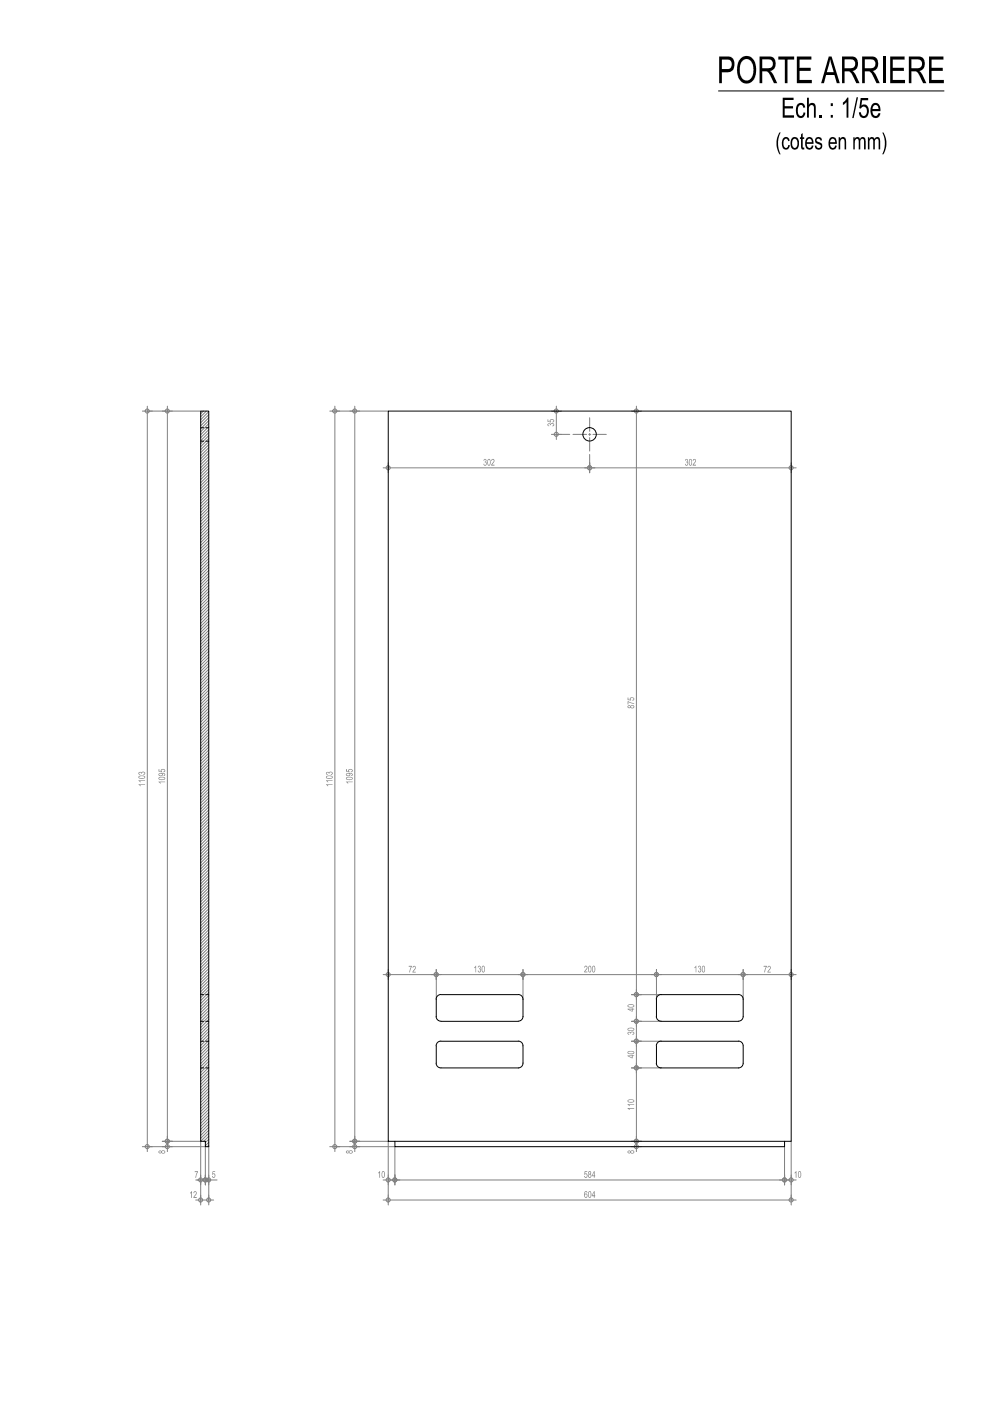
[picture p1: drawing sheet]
<svg xmlns="http://www.w3.org/2000/svg" width="297mm" height="420mm" viewBox="0 0 297 420" stroke-linecap="round" stroke-linejoin="round" font-family="sans-serif">
<!-- layer: Cotes -->
<path d="M104.9 123.3h3M106.3 121.8v222M104.9 342.3h3" fill="none" stroke="#808080" stroke-width=".3"/>
<!-- layer: 0 -->
<g fill="none" stroke="#808080" stroke-width=".3">
<circle cx="106.3" cy="123.3" r=".61"/>
<circle cx="106.3" cy="342.3" r=".61"/>
</g>
<!-- layer: Cotes -->
<g fill="#808080">
<path d="M103.7 234.4h2v.2h-1.6l.3 .3-.2 .1z"/>
<path d="M103.7 230.7h.3v.6l.5 .1v-.6l.9-.2 .3 .3v.4l-.5 .3 .3-.5-.2-.3h-.5l-.2 .2 .1 .6-1-.2z"/>
<path d="M103.8 233.1l1.4-.1 .4 .1 .1 .4-.3 .4h-1.2l-.5-.2zM104 233.2l-.1 .3 .4 .2h.9l.3-.2-.4-.4z"/>
<path d="M103.8 232l1.3-.2 .5 .2 .1 .4-.5 .3 .3-.5-.7-.2 .2 .5-.9 .3-.4-.4zM103.9 232.1v.3l.4 .2 .5-.3-.2-.3z"/>
</g>
<path d="M104.9 343.9h3M104.9 342.3h3M106.3 340.8v4.6" fill="none" stroke="#808080" stroke-width=".3"/>
<path d="M103.8 345.2l.5-.2 .3 .2 .7-.2 .4 .5-.4 .5h-.4l-.3-.3-.5 .2-.4-.2zM103.9 345.4a.3 .3 0 0 0 .6 0 .3 .3 0 0 0-.6 0zM104.8 345.4a.36 .36 0 0 0 .7 0 .36 .36 0 0 0-.7 0z" fill="#808080"/>
<!-- layer: 0 -->
<g fill="none" stroke="#808080" stroke-width=".3">
<circle cx="100.4" cy="123.3" r=".61"/>
<circle cx="100.4" cy="343.9" r=".61"/>
<circle cx="106.3" cy="343.9" r=".61"/>
<circle cx="106.3" cy="342.3" r=".61"/>
</g>
<!-- layer: Cotes -->
<path d="M98.8 123.3h3.1M100.4 121.8v223.6M98.8 343.9h3.1" fill="none" stroke="#808080" stroke-width=".3"/>
<g fill="#808080">
<path d="M97.7 235.2h2v.2h-1.6l.3 .3-.2 .1z"/>
<path d="M97.7 234h2v.2h-1.6l.3 .3-.2 .1z"/>
<path d="M97.7 231.7l.3-.2 .6 .2 .7-.3 .4 .3v.3l-.5 .4 .3-.4-.1-.3h-.6v.3l-.7-.3-.2 .2 .4 .3-.2 .2-.4-.2z"/>
<path d="M97.7 232.9l.6-.3h.8l.4 .1 .2 .4-.4 .4-.9 .1-.6-.2zM97.9 232.9l.3 .5h1l.3-.3-.1-.3h-.4z"/>
</g>
<path d="M100.4 123.3h16M171.7 130.3h4.1M176.4 130.3h.7M176.7 125.3v4M176.7 130v.6M176.7 131.2v4.1M177.7 130.3h4M100.4 343.9h18M106.3 342.3h10.1M114.9 353.9h4.9M116.4 352.4v3M118.4 352.4v3" fill="none" stroke="#808080" stroke-width=".3"/>
<g fill="#808080">
<path d="M113.7 351.3l.2-.1v2h-.2v-1.6l-.3 .3z"/>
<path d="M114.6 351.3l.4-.1 .3 .4 .1 1-.4 .6h-.3l-.3-.3zM114.8 351.4l-.2 1.1 .1 .4 .3 .1 .1-1.3z"/>
</g>
<!-- layer: 0 -->
<g fill="none" stroke="#808080" stroke-width=".3">
<circle cx="116.4" cy="353.9" r=".61"/>
<circle cx="118.3" cy="353.9" r=".61"/>
<circle cx="235.1" cy="353.9" r=".61"/>
</g>
<!-- layer: Cotes -->
<path d="M116.8 353.9h119.8M118.4 352.4v3M235.2 352.4v3" fill="none" stroke="#808080" stroke-width=".3"/>
<g fill="#808080">
<path d="M175.3 351.3h.7v.2h-.6l-.1 .5 .5-.1 .3 .3-.1 .7-.3 .3h-.4l-.2-.4 .2-.1 .2 .3 .4-.2-.1-.7-.7 .2z"/>
<path d="M176.4 351.3l.5-.1 .3 .5-.2 .4 .2 .7-.3 .4h-.5l-.1-.3v-.5l.2-.3-.2-.3zM176.5 351.7a.26 .26 0 0 0 .5 0 .26 .26 0 0 0-.5 0zM176.4 352.6a.4 .4 0 0 0 .8 0 .4 .4 0 0 0-.8 0z"/>
<path d="M178.1 351.2h.1v1.3h.2l-.2 .7h-.2v-.5h-.6zM178 351.6l-.5 .9h.5z"/>
</g>
<path d="M233.6 353.9h5M235.2 352.4v3M237.2 352.4v3" fill="none" stroke="#808080" stroke-width=".3"/>
<g fill="#808080">
<path d="M238.5 351.3l.2-.1v2h-.2v-1.6l-.3 .3z"/>
<path d="M239.4 351.3l.4-.1 .3 .4v1.2l-.3 .4-.6-.3zM239.6 351.4l-.2 1.1 .1 .4 .3 .1 .1-1.3z"/>
</g>
<!-- layer: 0 -->
<g fill="none" stroke="#808080" stroke-width=".3">
<circle cx="116.4" cy="359.9" r=".61"/>
<circle cx="235.1" cy="353.9" r=".61"/>
<circle cx="237.1" cy="359.9" r=".61"/>
<circle cx="237.1" cy="353.9" r=".61"/>
</g>
<!-- layer: Cotes -->
<path d="M114.9 359.9h123.7M116.4 358.4v3M237.2 358.4v3" fill="none" stroke="#808080" stroke-width=".3"/>
<g fill="#808080">
<path d="M175.3 357.4l.5-.2 .3 .4-.2 .1-.3-.3-.3 .4v.4l.4-.3 .4 .4-.1 .7-.3 .3-.4-.1-.2-.4zM175.5 358.2l-.2 .5 .4 .3 .2-.6z"/>
<path d="M176.4 357.4l.5-.2 .3 .4v1.2l-.3 .5-.4-.1-.2-.4zM176.6 357.5l-.1 1.3 .3 .2 .2-.3v-1l-.1-.3z"/>
<path d="M178.1 357.2h.1v1.3h.2l-.2 .7h-.2v-.5h-.6zM178 357.6l-.5 .9h.5z"/>
</g>
<path d="M116.4 342.3v17.6M118.4 343.9v10M189.3 343.9h2.9M189.3 342.3h2.9M190.8 340.8v4.6M235.2 343.9v10M237.2 342.3v17.6" fill="none" stroke="#808080" stroke-width=".3"/>
<path d="M188.1 345.2l1.6-.2 .3 .2 .1 .4-.4 .4-.5-.1-.2-.2-.5 .2-.4-.2zM188.3 345.4a.3 .3 0 0 0 .6 0 .3 .3 0 0 0-.6 0zM189.1 345.4a.4 .4 0 0 0 .8 0 .4 .4 0 0 0-.8 0z" fill="#808080"/>
<!-- layer: 0 -->
<g fill="none" stroke="#808080" stroke-width=".3">
<circle cx="190.7" cy="320.2" r=".61"/>
<circle cx="190.7" cy="342.3" r=".61"/>
<circle cx="190.7" cy="343.9" r=".61"/>
</g>
<!-- layer: Cotes -->
<path d="M190.8 318.8v25M189.3 320.3h2.9M189.3 342.3h2.9" fill="none" stroke="#808080" stroke-width=".3"/>
<g fill="#808080">
<path d="M188.1 332.3h2v.2h-1.6l.3 .3h-.2z"/>
<path d="M188.1 331.1h2v.2h-1.6l.3 .4h-.2z"/>
<path d="M188.1 330l.5-.3h1l.5 .3v.3l-.4 .3h-1.1l-.5-.2zM188.4 330l-.1 .3 .3 .2 1.3-.2-.2-.4z"/>
</g>
<path d="M189.3 312.3h2.9M190.8 310.8v11M189.3 320.3h2.9" fill="none" stroke="#808080" stroke-width=".3"/>
<!-- layer: 0 -->
<g fill="none" stroke="#808080" stroke-width=".3">
<circle cx="190.7" cy="312.2" r=".61"/>
<circle cx="190.7" cy="320.2" r=".61"/>
</g>
<!-- layer: Cotes -->
<g fill="#808080">
<path d="M188.1 316.5h1.3l.2-.2v.2h.5v.2h-.5v.7h-.2zM188.5 316.7l.9 .5v-.5z"/>
<path d="M188.2 315.4l1.4-.2 .5 .2v.4l-.4 .3h-1.1l-.5-.3zM188.4 315.5l-.1 .3 .3 .1 1.3-.1-.2-.4z"/>
</g>
<path d="M189.3 312.3h2.9M189.3 306.3h2.9M190.8 304.8v9" fill="none" stroke="#808080" stroke-width=".3"/>
<!-- layer: 0 -->
<g fill="none" stroke="#808080" stroke-width=".3">
<circle cx="190.7" cy="312.2" r=".61"/>
<circle cx="190.7" cy="306.3" r=".61"/>
</g>
<!-- layer: Cotes -->
<g fill="#808080">
<path d="M188.1 309.6l1.6-.2 .4 .2v.4l-.5 .4-.1-.3 .4-.1-.1-.4h-.5l-.2 .4-.7-.4-.1 .4 .3 .1-.1 .2-.4-.2z"/>
<path d="M188.2 308.4l1.5-.2 .4 .3v.3l-.6 .4-1-.1-.4-.3zM188.4 308.5l-.1 .3 .3 .2 1.3-.2-.3-.4z"/>
</g>
<path d="M189.3 298.3h2.9M190.8 296.8v11M189.3 306.3h2.9" fill="none" stroke="#808080" stroke-width=".3"/>
<!-- layer: 0 -->
<g fill="none" stroke="#808080" stroke-width=".3">
<circle cx="190.7" cy="298.3" r=".61"/>
<circle cx="190.7" cy="306.3" r=".61"/>
</g>
<!-- layer: Cotes -->
<g fill="#808080">
<path d="M188.1 302.5l1.5-.1v.1h.5v.2h-.5v.7h-.2zM188.5 302.7l.9 .5v-.5z"/>
<path d="M188.1 301.5l.4-.3h1l.5 .2 .1 .4-.4 .3h-1l-.5-.2zM188.4 301.5l-.1 .3 .3 .1 1.3-.1-.3-.4z"/>
</g>
<path d="M189.3 123.3h2.9M190.8 121.8v178M189.3 298.3h2.9" fill="none" stroke="#808080" stroke-width=".3"/>
<!-- layer: 0 -->
<g fill="none" stroke="#808080" stroke-width=".3">
<circle cx="190.7" cy="123.3" r=".61"/>
<circle cx="190.7" cy="298.3" r=".61"/>
</g>
<!-- layer: Cotes -->
<g fill="#808080">
<path d="M188.1 210.3l2 .6v.1l-1.8-.5v.8h-.2z"/>
<path d="M188.1 209.2h.2v.6l.6 .1-.1-.4 .3-.4 .7 .1 .3 .6-.5 .3 .3-.6-.6-.2-.3 .3 .1 .5-1-.2z"/>
<path d="M188.1 211.7l1.6-.2 .3 .1 .1 .5-.4 .3h-.5l-.2-.3-.5 .3-.4-.2zM188.3 211.9a.3 .3 0 0 0 .6 0 .3 .3 0 0 0-.6 0zM189.1 211.9a.4 .4 0 0 0 .8 0 .4 .4 0 0 0-.8 0z"/>
</g>
<path d="M114.9 292.3h17.3M116.4 290.8v3M130.8 290.8v3" fill="none" stroke="#808080" stroke-width=".3"/>
<!-- layer: 0 -->
<g fill="none" stroke="#808080" stroke-width=".3">
<circle cx="116.4" cy="292.3" r=".61"/>
<circle cx="130.7" cy="292.3" r=".61"/>
</g>
<!-- layer: Cotes -->
<g fill="#808080">
<path d="M122.5 289.7h.9l-.5 1.9h-.2l.1-.6 .4-1.1h-.7z"/>
<path d="M123.8 289.8l.5-.1 .3 .3v.5l-.7 .9h.7v.2h-1l.8-1.3-.2-.5-.3 .5-.2-.1z"/>
</g>
<path d="M129.2 292.3h29M130.8 290.8v3M156.8 290.8v3" fill="none" stroke="#808080" stroke-width=".3"/>
<!-- layer: 0 -->
<g fill="none" stroke="#808080" stroke-width=".3">
<circle cx="130.7" cy="292.3" r=".61"/>
<circle cx="156.7" cy="292.3" r=".61"/>
</g>
<!-- layer: Cotes -->
<g fill="#808080">
<path d="M142.6 289.7l.1 1.9h-.2v-1.6l-.3 .3z"/>
<path d="M143.3 289.7l.5-.1 .3 .4-.2 .5 .3 .7-.4 .4h-.4l-.2-.5 .4 .3h.3v-.6l-.3-.1 .3-.6-.3-.3-.4 .3z"/>
<path d="M144.5 289.8l.5-.2 .3 .4v1.1l-.3 .5-.6-.2zM144.7 289.8l-.1 1.3 .3 .3 .3-1-.1-.4z"/>
</g>
<path d="M155.2 292.3h43M156.8 290.8v3M196.8 290.8v3" fill="none" stroke="#808080" stroke-width=".3"/>
<!-- layer: 0 -->
<g fill="none" stroke="#808080" stroke-width=".3">
<circle cx="156.7" cy="292.3" r=".61"/>
<circle cx="196.7" cy="292.3" r=".61"/>
</g>
<!-- layer: Cotes -->
<g fill="#808080">
<path d="M175.3 289.7l.5-.1 .3 .4-.1 .5-.7 .9h.8v.2h-1l.8-1.3-.2-.5-.6 .4z"/>
<path d="M176.4 289.8l.5-.2 .3 .4v1.1l-.3 .5h-.3l-.3-.4zM176.7 289.8l-.2 1.3 .4 .3 .1-1.3z"/>
<path d="M177.6 289.7l.5-.1 .3 .5v1.1l-.3 .4h-.4l-.2-.5zM177.8 289.8l-.2 .5 .1 .9a.41 .41 0 0 0 .6-.1 .41 .41 0 0 0-.1-.5v-.6z"/>
</g>
<path d="M195.2 292.3h29M196.8 290.8v3M222.8 290.8v3" fill="none" stroke="#808080" stroke-width=".3"/>
<!-- layer: 0 -->
<g fill="none" stroke="#808080" stroke-width=".3">
<circle cx="196.7" cy="292.3" r=".61"/>
<circle cx="222.7" cy="292.3" r=".61"/>
</g>
<!-- layer: Cotes -->
<g fill="#808080">
<path d="M208.6 289.7l.1 1.9h-.2v-1.6l-.3 .3z"/>
<path d="M209.3 289.7l.5-.1 .3 .4-.2 .5 .3 .7-.4 .4h-.4l-.2-.5 .4 .3h.3v-.6l-.3-.1 .3-.6-.3-.3-.4 .3z"/>
<path d="M210.5 289.8l.5-.2 .3 .4v1.1l-.3 .5-.6-.2zM210.7 289.8l-.1 1.3 .3 .3 .3-1-.1-.4z"/>
</g>
<path d="M221.2 292.3h17.4M222.8 290.8v3M237.2 290.8v3" fill="none" stroke="#808080" stroke-width=".3"/>
<!-- layer: 0 -->
<g fill="none" stroke="#808080" stroke-width=".3">
<circle cx="222.7" cy="292.3" r=".61"/>
<circle cx="237.1" cy="292.3" r=".61"/>
</g>
<!-- layer: Cotes -->
<g fill="#808080">
<path d="M228.9 289.7h1l-.6 1.9h-.2v-.3l.5-1.4h-.7z"/>
<path d="M230.1 289.9l.6-.2 .3 .2-.1 .7-.6 .8h.7v.2h-1l.8-1.2-.1-.5h-.3l-.1 .4-.3-.1z"/>
</g>
<path d="M165.3 123.3h2.9M165.3 130.3h2.9M166.8 121.8v10M130.8 292.3v7.4M156.8 292.3v7.4M190.8 298.3h7.4M196.8 292.3v7.4M222.8 292.3v7.4M190.8 306.3h7.4M190.8 312.3h7.4M190.8 320.3h7.4" fill="none" stroke="#808080" stroke-width=".3"/>
<!-- layer: 0 -->
<g fill="none" stroke="#808080" stroke-width=".3">
<circle cx="166.7" cy="130.3" r=".61"/>
<circle cx="166.7" cy="123.3" r=".61"/>
</g>
<!-- layer: Cotes -->
<g fill="#808080">
<path d="M164.1 127.2l.3-.2 .6 .2 .2-.3h.5l.4 .2v.4l-.5 .4 .3-.4-.1-.4h-.6l-.1 .4-.6-.4-.2 .4 .3 .1-.1 .3-.4-.3z"/>
<path d="M164.1 125.8h.2v.6l.6 .1-.1-.6 .5-.2 .7 .2 .1 .5-.5 .3 .3-.6-.7-.2-.2 .3 .1 .5-1-.2z"/>
</g>
<path d="M116.4 138.8v3M166.8 130.3h4M176.7 138.8v3M114.9 140.3h63.4" fill="none" stroke="#808080" stroke-width=".3"/>
<!-- layer: 0 -->
<g fill="none" stroke="#808080" stroke-width=".3">
<circle cx="116.4" cy="140.3" r=".61"/>
<circle cx="176.7" cy="140.3" r=".61"/>
</g>
<!-- layer: Cotes -->
<g fill="#808080">
<path d="M145.1 137.7l.4-.1 .3 .3-.2 .7 .3 .6-.4 .5-.4-.1-.2-.5 .4 .4 .3-.2 .1-.5-.4-.1 .3-.7-.3-.2-.2 .4-.2-.1z"/>
<path d="M147.4 137.8l.5-.2 .3 .3v.5l-.8 1h.8v.2h-1l.8-1.3-.2-.5-.3 .1-.1 .3h-.2z"/>
<path d="M146.3 137.8l.4-.2 .3 .5v1.1l-.4 .5-.3-.2-.2-.4zM146.4 137.9l-.1 1.1 .3 .5 .3-1.3-.2-.3z"/>
</g>
<path d="M176.7 138.8v3M237.2 138.8v3M175.3 140.3h63.3" fill="none" stroke="#808080" stroke-width=".3"/>
<!-- layer: 0 -->
<g fill="none" stroke="#808080" stroke-width=".3">
<circle cx="176.7" cy="140.3" r=".61"/>
<circle cx="237.1" cy="140.3" r=".61"/>
</g>
<!-- layer: Cotes -->
<g fill="#808080">
<path d="M205.4 137.8l.6-.2 .2 .4-.2 .5 .3 .7-.4 .5-.4-.1-.2-.5 .4 .4 .3-.1 .1-.5-.4-.2 .3-.6-.3-.3-.4 .3z"/>
<path d="M207.9 137.7h.5l.2 .4-.7 1.3h.7v.2h-1l.8-1.3-.2-.5-.6 .4z"/>
<path d="M206.6 137.8l.5-.2 .3 .6v.9l-.3 .6-.3-.1-.3-.4zM206.8 137.9l-.1 1.2 .4 .4 .2-1.2-.2-.4z"/>
</g>
<path d="M176.7 136.3v4M48.6 343.9h3M48.6 342.3h3M50.2 340.8v4.6" fill="none" stroke="#808080" stroke-width=".3"/>
<path d="M47.6 345.2l.5-.2 .3 .2 .7-.2 .4 .2v.4l-.4 .4-.5-.1-.2-.2-.5 .2-.4-.3zM47.7 345.4a.3 .3 0 0 0 .6 0 .3 .3 0 0 0-.6 0zM48.5 345.4a.4 .4 0 0 0 .8 0 .4 .4 0 0 0-.8 0z" fill="#808080"/>
<!-- layer: 0 -->
<g fill="none" stroke="#808080" stroke-width=".3">
<circle cx="50.1" cy="123.3" r=".61"/>
<circle cx="50.1" cy="342.3" r=".61"/>
<circle cx="50.1" cy="343.9" r=".61"/>
</g>
<!-- layer: Cotes -->
<path d="M48.6 123.3h3M50.2 121.8v222M48.6 342.3h3" fill="none" stroke="#808080" stroke-width=".3"/>
<g fill="#808080">
<path d="M47.5 234.4h2v.2h-1.6l.3 .3-.2 .1z"/>
<path d="M47.5 230.7h.3v.6l.5 .1-.1-.5 .4-.3 .7 .1 .2 .5-.5 .4 .3-.6-.7-.2-.2 .2 .2 .6-1.1-.2z"/>
<path d="M47.5 233.2l.5-.2h1l.5 .2v.4l-.5 .3h-1l-.5-.2zM47.8 233.3l.1 .4h1.1a.33 .33 0 0 0 .2-.5 .33 .33 0 0 0-.5-.1z"/>
<path d="M47.6 232l1.5-.2 .4 .3v.4l-.5 .2 .3-.3v-.3l-.7-.1 .2 .2v.4l-.9 .2-.4-.4zM47.8 232l-.1 .4 .2 .2 .7-.2-.2-.4z"/>
</g>
<path d="M42.7 123.3h3M44.2 121.8v223.6M42.7 343.9h3" fill="none" stroke="#808080" stroke-width=".3"/>
<!-- layer: 0 -->
<g fill="none" stroke="#808080" stroke-width=".3">
<circle cx="44.1" cy="123.3" r=".61"/>
<circle cx="44.1" cy="343.9" r=".61"/>
</g>
<!-- layer: Cotes -->
<g fill="#808080">
<path d="M41.5 235.2h2v.2h-1.5l.2 .4h-.2z"/>
<path d="M41.5 234h2v.2h-1.5l.2 .4h-.2z"/>
<path d="M41.5 231.7l.3-.2 .6 .2 .7-.3 .4 .3v.4l-.5 .3 .3-.5-.1-.2-.5-.1-.2 .4-.5-.3-.3 .1 .3 .4-.1 .2-.3-.2z"/>
<path d="M41.6 232.8l1.4-.2 .5 .2v.4l-.4 .3h-1.1l-.5-.2zM41.8 232.9l-.1 .3 .3 .2h1l.3-.3-.5-.3z"/>
</g>
<path d="M44.2 123.3h16M44.2 343.9h17.4M50.2 342.3h10M58.7 353.9h4.4M60.2 352.4v3M61.6 352.4v3" fill="none" stroke="#808080" stroke-width=".3"/>
<path d="M58.4 351.3h1l-.6 1.9h-.2v-.3l.5-1.4h-.7z" fill="#808080"/>
<!-- layer: 0 -->
<g fill="none" stroke="#808080" stroke-width=".3">
<circle cx="60.1" cy="353.9" r=".61"/>
<circle cx="61.5" cy="353.9" r=".61"/>
</g>
<!-- layer: Cotes -->
<path d="M59.1 353.9h2.5M61.6 352.4v3M62.6 352.4v3M62.6 353.9h2.5" fill="none" stroke="#808080" stroke-width=".3"/>
<path d="M63.8 351.3h.7v.2h-.6l-.1 .5 .4-.1 .4 .5-.1 .5-.3 .3h-.4l-.3-.5h.3l.1 .3 .4-.2-.1-.7-.6 .2z" fill="#808080"/>
<path d="M58.7 359.9h5.4M60.2 358.4v3M61.6 353.9h1M62.6 358.4v3" fill="none" stroke="#808080" stroke-width=".3"/>
<!-- layer: 0 -->
<g fill="none" stroke="#808080" stroke-width=".3">
<circle cx="61.5" cy="353.9" r=".61"/>
<circle cx="62.5" cy="353.9" r=".61"/>
</g>
<!-- layer: Cotes -->
<g fill="#808080">
<path d="M57.4 357.3l.1-.1v2.1h-.2v-1.6l-.3 .3z"/>
<path d="M58.1 357.4l.4-.2 .4 .4v.6l-.7 .8h.8v.3h-1l.8-1.4-.3-.5-.5 .4z"/>
</g>
<!-- layer: 0 -->
<g fill="none" stroke="#808080" stroke-width=".3">
<circle cx="60.1" cy="359.9" r=".61"/>
<circle cx="62.5" cy="359.9" r=".61"/>
</g>
<!-- layer: Cotes -->
<path d="M60.2 342.3v17.6M61.6 343.9v10M62.6 343.9v16" fill="none" stroke="#808080" stroke-width=".3"/>
<!-- layer: Hachures -->
<g fill="none" stroke="#808080" stroke-width=".3">
<path d="M61 123.3l-.8 .8M61.8 123.3l-1.6 1.7M62.6 123.5l-2.4 2.4M62.6 124.4l-2.4 2.4M62.6 125.3l-2.4 2.4M62.6 126.2l-2.4 2.4M62.6 127.1l-2.4 2.4M62.6 127.9l-2.4 2.5M62.6 128.9l-2.4 2.3M62.6 129.8l-2.4 2.4M62.6 130.7l-2.4 2.4M62.6 131.5l-2.4 2.5"/>
<path d="M62.6 132.5l-2.4 2.3M62.6 133.4l-2.4 2.3M62.6 134.3l-2.4 2.4M62.6 135.1l-2.4 2.5M62.6 136l-2.4 2.4M62.6 137l-2.4 2.3M62.6 137.9l-2.4 2.4M62.6 138.7l-2.4 2.5M62.6 139.6l-2.4 2.4M62.6 140.5l-2.4 2.4M62.6 141.4l-2.4 2.4M62.6 142.3l-2.4 2.5"/>
<path d="M62.6 143.2l-2.4 2.4M62.6 144.1l-2.4 2.4M62.6 145l-2.4 2.4M62.6 145.9l-2.4 2.4M62.6 146.8l-2.4 2.4M62.6 147.7l-2.4 2.4M62.6 148.6l-2.4 2.4M62.6 149.5l-2.4 2.4M62.6 150.4l-2.4 2.4M62.6 151.3l-2.4 2.4M62.6 152.2l-2.4 2.4M62.6 153.1l-2.4 2.4"/>
<path d="M62.6 154l-2.4 2.4M62.6 154.9l-2.4 2.4M62.6 155.8l-2.4 2.4M62.6 156.7l-2.4 2.4M62.6 157.6l-2.4 2.4M62.6 158.5l-2.4 2.4M62.6 159.4l-2.4 2.4M62.6 160.3l-2.4 2.4M62.6 161.2l-2.4 2.4M62.6 162.1l-2.4 2.4M62.6 163l-2.4 2.4M62.6 163.9l-2.4 2.4"/>
<path d="M62.6 164.8l-2.4 2.4M62.6 165.7l-2.4 2.4M62.6 166.6l-2.4 2.4M62.6 167.5l-2.4 2.4M62.6 168.4l-2.4 2.4M62.6 169.3l-2.4 2.4M62.6 170.2l-2.4 2.4M62.6 171.1l-2.4 2.4M62.6 172l-2.4 2.4M62.6 172.9l-2.4 2.4M62.6 173.8l-2.4 2.4M62.6 174.6l-2.4 2.5"/>
<path d="M62.6 175.6l-2.4 2.3M62.6 176.5l-2.4 2.4M62.6 177.3l-2.4 2.5M62.6 178.2l-2.4 2.5M62.6 179.2l-2.4 2.3M62.6 180.1l-2.4 2.3M62.6 180.9l-2.4 2.5M62.6 181.8l-2.4 2.4M62.6 182.7l-2.4 2.4M62.6 183.7l-2.4 2.3M62.6 184.5l-2.4 2.5M62.6 185.4l-2.4 2.4"/>
<path d="M62.6 186.3l-2.4 2.4M62.6 187.2l-2.4 2.4M62.6 188.1l-2.4 2.4M62.6 189l-2.4 2.4M62.6 189.9l-2.4 2.4M62.6 190.8l-2.4 2.4M62.6 191.7l-2.4 2.4M62.6 192.6l-2.4 2.4M62.6 193.5l-2.4 2.4M62.6 194.4l-2.4 2.4M62.6 195.3l-2.4 2.4M62.6 196.2l-2.4 2.4"/>
<path d="M62.6 197.1l-2.4 2.4M62.6 198l-2.4 2.4M62.6 198.9l-2.4 2.4M62.6 199.8l-2.4 2.4M62.6 200.7l-2.4 2.4M62.6 201.6l-2.4 2.4M62.6 202.5l-2.4 2.4M62.6 203.4l-2.4 2.4M62.6 204.3l-2.4 2.4M62.6 205.2l-2.4 2.4M62.6 206.1l-2.4 2.4M62.6 207l-2.4 2.4"/>
<path d="M62.6 207.9l-2.4 2.4M62.6 208.8l-2.4 2.4M62.6 209.7l-2.4 2.4M62.6 210.6l-2.4 2.4M62.6 211.5l-2.4 2.4M62.6 212.4l-2.4 2.4M62.6 213.3l-2.4 2.4M62.6 214.2l-2.4 2.3M62.6 215.1l-2.4 2.4M62.6 216l-2.4 2.4M62.6 216.8l-2.4 2.5M62.6 217.8l-2.4 2.3"/>
<path d="M62.6 218.7l-2.4 2.4M62.6 219.6l-2.4 2.4M62.6 220.4l-2.4 2.5M62.6 221.3l-2.4 2.4M62.6 222.3l-2.4 2.3M62.6 223.2l-2.4 2.4M62.6 224l-2.4 2.5M62.6 224.9l-2.4 2.4M62.6 225.9l-2.4 2.3M62.6 226.8l-2.4 2.3M62.6 227.6l-2.4 2.5M62.6 228.5l-2.4 2.4"/>
<path d="M62.6 229.4l-2.4 2.4M62.6 230.3l-2.4 2.4M62.6 231.2l-2.4 2.5M62.6 232.1l-2.4 2.4M62.6 233l-2.4 2.4M62.6 233.9l-2.4 2.4M62.6 234.8l-2.4 2.4M62.6 235.7l-2.4 2.4M62.6 236.6l-2.4 2.4M62.6 237.5l-2.4 2.4M62.6 238.4l-2.4 2.4M62.6 239.3l-2.4 2.4"/>
<path d="M62.6 240.2l-2.4 2.4M62.6 241.1l-2.4 2.4M62.6 242l-2.4 2.4M62.6 242.9l-2.4 2.4M62.6 243.8l-2.4 2.4M62.6 244.7l-2.4 2.4M62.6 245.6l-2.4 2.4M62.6 246.5l-2.4 2.4M62.6 247.4l-2.4 2.4M62.6 248.3l-2.4 2.4M62.6 249.2l-2.4 2.4M62.6 250.1l-2.4 2.4"/>
<path d="M62.6 251l-2.4 2.4M62.6 251.9l-2.4 2.4M62.6 252.8l-2.4 2.4M62.6 253.7l-2.4 2.4M62.6 254.6l-2.4 2.4M62.6 255.5l-2.4 2.4M62.6 256.4l-2.4 2.4M62.6 257.3l-2.4 2.4M62.6 258.2l-2.4 2.4M62.6 259.1l-2.4 2.4M62.6 260l-2.4 2.4M62.6 260.9l-2.4 2.3"/>
<path d="M62.6 261.8l-2.4 2.4M62.6 262.7l-2.4 2.4M62.6 263.5l-2.4 2.5M62.6 264.5l-2.4 2.3M62.6 265.4l-2.4 2.4M62.6 266.2l-2.4 2.5M62.6 267.1l-2.4 2.5M62.6 268l-2.4 2.4M62.6 269l-2.4 2.3M62.6 269.8l-2.4 2.5M62.6 270.7l-2.4 2.4M62.6 271.6l-2.4 2.4"/>
<path d="M62.6 272.6l-2.4 2.3M62.6 273.4l-2.4 2.4M62.6 274.3l-2.4 2.4M62.6 275.2l-2.4 2.4M62.6 276.1l-2.4 2.4M62.6 277l-2.4 2.4M62.6 277.9l-2.4 2.4M62.6 278.8l-2.4 2.4M62.6 279.7l-2.4 2.4M62.6 280.6l-2.4 2.4M62.6 281.5l-2.4 2.4M62.6 282.4l-2.4 2.4"/>
<path d="M62.6 283.3l-2.4 2.4M62.6 284.2l-2.4 2.4M62.6 285.1l-2.4 2.4M62.6 286l-2.4 2.4M62.6 286.9l-2.4 2.4M62.6 287.8l-2.4 2.4M62.6 288.7l-2.4 2.4M62.6 289.6l-2.4 2.4M62.6 290.5l-2.4 2.4M62.6 291.4l-2.4 2.4M62.6 292.3l-2.4 2.4M62.6 293.2l-2.4 2.4"/>
<path d="M62.6 294.1l-2.4 2.4M62.6 295l-2.4 2.4M62.6 295.9l-2.4 2.4M62.6 296.8l-2.4 2.4M62.6 297.7l-2.4 2.4M62.6 298.6l-2.4 2.4M62.6 299.5l-2.4 2.4M62.6 300.4l-2.4 2.4M62.6 301.3l-2.4 2.4M62.6 302.2l-2.4 2.4M62.6 303.1l-2.4 2.3M62.6 304l-2.4 2.4"/>
<path d="M62.6 304.9l-2.4 2.4M62.6 305.7l-2.4 2.5M62.6 306.7l-2.4 2.3M62.6 307.6l-2.4 2.3M62.6 308.5l-2.4 2.4M62.6 309.3l-2.4 2.5M62.6 310.2l-2.4 2.4M62.6 311.2l-2.4 2.3M62.6 312.1l-2.4 2.4M62.6 312.9l-2.4 2.5M62.6 313.8l-2.4 2.4M62.6 314.7l-2.4 2.4"/>
<path d="M62.6 315.7l-2.4 2.3M62.6 316.5l-2.4 2.5M62.6 317.4l-2.4 2.4M62.6 318.3l-2.4 2.4M62.6 319.2l-2.4 2.4M62.6 320.1l-2.4 2.4M62.6 321l-2.4 2.4M62.6 321.9l-2.4 2.4M62.6 322.8l-2.4 2.4M62.6 323.7l-2.4 2.4M62.6 324.6l-2.4 2.4M62.6 325.5l-2.4 2.4"/>
<path d="M62.6 326.4l-2.4 2.4M62.6 327.3l-2.4 2.4M62.6 328.2l-2.4 2.4M62.6 329.1l-2.4 2.4M62.6 330l-2.4 2.4M62.6 330.9l-2.4 2.4M62.6 331.8l-2.4 2.4M62.6 332.7l-2.4 2.4M62.6 333.6l-2.4 2.4M62.6 334.5l-2.4 2.4M62.6 335.4l-2.4 2.4M62.6 336.3l-2.4 2.4"/>
<path d="M62.6 337.2l-2.4 2.4M62.6 338.1l-2.4 2.4M62.6 339l-2.4 2.4M62.6 339.9l-2.4 2.4M62.6 340.8l-1.6 1.5M62.6 341.7l-1 1M62.6 342.6l-1 1M62.6 343.5l-.5 .4"/>
</g>
<!-- layer: Texte -->
<path d="M215.3 27.3h67.7" fill="none" stroke="#000" stroke-width=".3"/>
<g fill="#000">
<path d="M234.6 29.3h3.3v.7h-2.7v1.8h2.5v.7h-2.5v2.1h2.8v.7h-3.4zM233.3 16.9h4.7v1h-1.9v7h-.9v-7h-1.9zM238.8 16.9h4.4v1h-3.6v2.4h3.4v1h-3.4v2.7h3.7v.9h-4.5zM239.1 31.3l.6-.4h.7l.9 .9v.4l-.5 .2-.4-.8-.5-.1-.7 .9v1.5l.4 .8h.8l.4-1 .6 .1-.3 .9-.6 .6-.9 .1-.8-.9-.3-1.6zM241.9 29.3h.5v2.2l.5-.5 .5-.2 .6 .2 .4 .6 .1 3.7h-.5v-3.1l-.2-.5-.5-.2-.5 .1-.3 .6-.1 3.1h-.5zM245.5 34.5h.7v.8h-.7zM253.9 29.3h.4v6h-.6v-4.7l-1.1 .9v-.7l.7-.5zM256.8 29.2h.4l-1.3 6.2h-.5zM258 29.4h2.2v.7h-1.8l-.2 1.6 .5-.4 .9 .2 .6 .6 .2 .9v.8l-.4 1-1 .6-.9-.2-.6-1.1-.1-.4h.6l.3 .8 .7 .3 .5-.2 .3-1-.1-1.1-.4-.4-.7-.1-.5 .6-.5-.2zM264.6 16.9h.8v8h-.8zM266.8 16.9h4.3v1h-3.5v2.4h3.3v1h-3.3v2.7h3.7v.9h-4.5zM278.5 16.9h4.3v1h-3.6v2.4h3.4v1h-3.4v2.7h3.7v.9h-4.4z"/>
<path d="M233.6 39.7h.4l-.7 2-.1 1.9 .8 2.7h-.4l-.3-.7-.6-1.9 .2-2.2zM234.8 41.5l.9-.4 .9 .6 .1 .5-.5 .1-.1-.4-.6-.3-.5 .3-.1 .5v1.2l.4 .7h.6l.4-.8h.4l-.2 .9-.6 .4-.9-.1-.5-.7-.1-1.4zM240.1 40.3l.5-.4v1.3h.4v.5h-.4v2.4l.4 .2v.5h-.5l-.3-.3-.1-2.8h-.3v-.5h.3zM244.6 41.3l.8-.2 .8 .4 .2 .6-.5 .1-.2-.5-.5-.1-.4 .2-.1 .3 1.6 1 .2 .9-.5 .7-.5 .2-.8-.2-.4-.4-.1-.6 .5-.1 .3 .7 .5 .1 .4-.2a.86 .86 0 0 0-1-1.1l-.6-.7zM251.4 41.2h.4v.5l.8-.6 .8 .4 .2 3.3h-.4l-.1-2.7-.4-.5-.5 .1-.3 .4-.1 2.7h-.4zM255.8 41.2h.4v.5l.3-.5 .8-.1 .5 .6 .6-.6 .7 .1 .4 1.1v2.5h-.5v-2.5l-.3-.7-.5 .1-.3 .4v2.7h-.5v-2.5l-.4-.7-.6 .3-.2 2.9h-.4zM260.1 41.2h.4v.5l.4-.5 .7-.1 .5 .6 .6-.6 .8 .1 .3 1v2.6h-.4v-2.6l-.4-.6-.5 .2-.2 .3-.1 2.7h-.5v-2.6l-.3-.6-.7 .3-.1 2.9h-.5zM264.5 39.7h.3l.3 .7 .6 1.9-.2 2.2-.7 1.8h-.3l.6-1.8 .1-2.1z"/>
<path d="M215.6 16.9l3.4 .2 .6 .4 .5 1.3-.1 1.5-.5 .8-.8 .5-2.3 .1v3.2h-.8zM216.4 17.9v2.8h1.9l.8-.4 .2-1.2-.3-.9-.6-.3z"/>
<path d="M222 17.5l1-.6h1.5l1.1 .7 .8 1.3 .3 1.5-.3 2.6-.8 1.2-1 .7-1 .2-.8-.2-.9-.8-.6-1-.4-1.4 .1-1.8 .4-1.4zM222.6 18.2l-.8 1.5 .1 2.8 .8 1.3 .8 .3h.8l.9-.6 .5-1.1 .1-1.7-.2-1.4-.5-1-.8-.5h-1z"/>
<path d="M227.7 16.9l3.5 .1 1 .7 .3 1.2-.1 1-.6 .9-1 .5 1 1.2 1.2 2.4h-1l-1.5-2.8a1.05 1.05 0 0 0-1.1-.7h-.9v3.5h-.8zM228.5 17.8v2.7l2.6-.2a1.35 1.35 0 0 0 .5-1.5 1.35 1.35 0 0 0-1.2-1z"/>
<path d="M248.4 16.9h.9l2.4 8h-.9l-.7-2.4h-2.5l-.6 2.4h-.9zM248.8 17.8l-1 3.8h2.1z"/>
<path d="M249 31h.6v.8h-.6zM249 34.5h.6v.8h-.6z"/>
<path d="M252.4 16.9l3.5 .1 .9 .7 .4 1.1-.1 1.1-.6 .9-1 .5 1 1.2 1.1 2.4h-.9l-1.5-2.8a1.05 1.05 0 0 0-1.1-.7h-.9v3.5h-.8zM253.2 17.8v2.7l2.5-.2a1.35 1.35 0 0 0 .6-1.5 1.35 1.35 0 0 0-1.2-1z"/>
<path d="M258.4 16.9l3.5 .1 1 .7 .3 1.2-.1 1-.5 .9-1.1 .5 1.1 1.2 1.1 2.4h-1l-1.4-2.8a1.05 1.05 0 0 0-1.2-.7h-.9v3.5h-.8zM259.2 17.8v2.7l2.6-.2a1.35 1.35 0 0 0 .6-1.5 1.35 1.35 0 0 0-1.3-1z"/>
<path d="M261.4 31.4l.7-.5h.7l.9 .9 .2 1.5h-2.4l.2 1.1 .6 .4 .6-.2 .4-.7 .6 .1-.3 .9-.6 .4h-1.2l-.6-.8-.3-1.6zM261.9 31.7l-.4 1h1.8l-.1-.7-.4-.4-.5-.1z"/>
<path d="M272.4 16.9l3.5 .1 1 .7 .3 1.1-.1 1.1-.6 .9-1 .5 1 1.2 1.2 2.4h-1l-1.4-2.8a1.05 1.05 0 0 0-1.2-.7h-.9v3.5h-.8zM273.2 17.8v2.7l2.6-.2a1.35 1.35 0 0 0 .5-1.5 1.35 1.35 0 0 0-1.2-1z"/>
<path d="M237.3 41.5l.5-.3 .5-.1 1 .7 .2 .6-.1 1.3-.6 1.1h-1l-.6-.6-.3-1.5zM237.8 41.8l-.4 .7v1l.5 .8 .4 .1 .6-.6 .1-1.2-.4-.9z"/>
<path d="M241.8 41.5l.9-.4 .5 .2 .5 .6 .1 1.3h-2l.2 .8 .5 .4 .5-.1 .3-.7 .5 .1-.2 .7-.5 .4h-1l-.6-.8-.2-1.4zM242.1 41.8l-.2 .8h1.5l-.4-.9-.5-.1z"/>
<path d="M248.7 41.5l1-.4 .5 .2 .5 .6 .1 1.3h-2l.2 .8 .5 .4 .5-.1 .3-.7 .5 .1-.2 .7-.5 .4h-1l-.6-.6-.2-1.6zM249.2 41.7l-.4 .9h1.6l-.4-.9z"/>
</g>
<!-- layer: Plan -->
<g fill="none" stroke="#000" stroke-width=".3">
<path d="M60.2 123.3h2.4v220.6h-1v-1.6h-1.4zM60.2 132.3h.8M60.2 128.3h.8M61.7 132.3h.9M61.7 128.3h.9M116.4 123.3h120.8v219h-120.8zM60.2 298.3h.8M61.7 298.3h.9M132.1 298.3a1.36 1.36 0 0 0-1.3 1.4l-.1 5.1a1.42 1.42 0 0 0 1.4 1.5M132.2 298.3h23.2M155.3 298.3a1.42 1.42 0 0 1 1.5 1.4v5.2a1.42 1.42 0 0 1-1.5 1.4M196.8 299.7v5.2"/>
<path d="M198.1 298.3a1.42 1.42 0 0 0-1.4 1.4M198.2 298.3h23.2M221.3 298.3a1.42 1.42 0 0 1 1.5 1.4v5.2a1.42 1.42 0 0 1-1.5 1.4M60.2 306.3h.8M60.2 312.3h.8M61.7 306.3h.9M61.7 312.3h.9M132.1 312.2a1.36 1.36 0 0 0-1.3 1.5l-.1 5.1a1.42 1.42 0 0 0 1.4 1.5M132.2 312.3l23.1-.1a1.42 1.42 0 0 1 1.5 1.4v5.3a1.42 1.42 0 0 1-1.5 1.4h-23.1M132.2 306.3h23.2M196.7 313.6a1.42 1.42 0 0 1 1.4-1.4l23.3 .1a1.33 1.33 0 0 1 1.4 1.3v5.3a1.42 1.42 0 0 1-1.5 1.4h-23.1a1.42 1.42 0 0 1-1.5-1.5M196.7 304.8a1.42 1.42 0 0 0 1.4 1.5"/>
<path d="M196.8 313.7v5.2M198.2 306.3h23.2M60.2 320.3h.8M61.7 320.3h.9M118.4 342.3v1.6h116.8v-1.6"/>
<circle cx="176.7" cy="130.3" r="2.01"/>
</g>
</svg>
